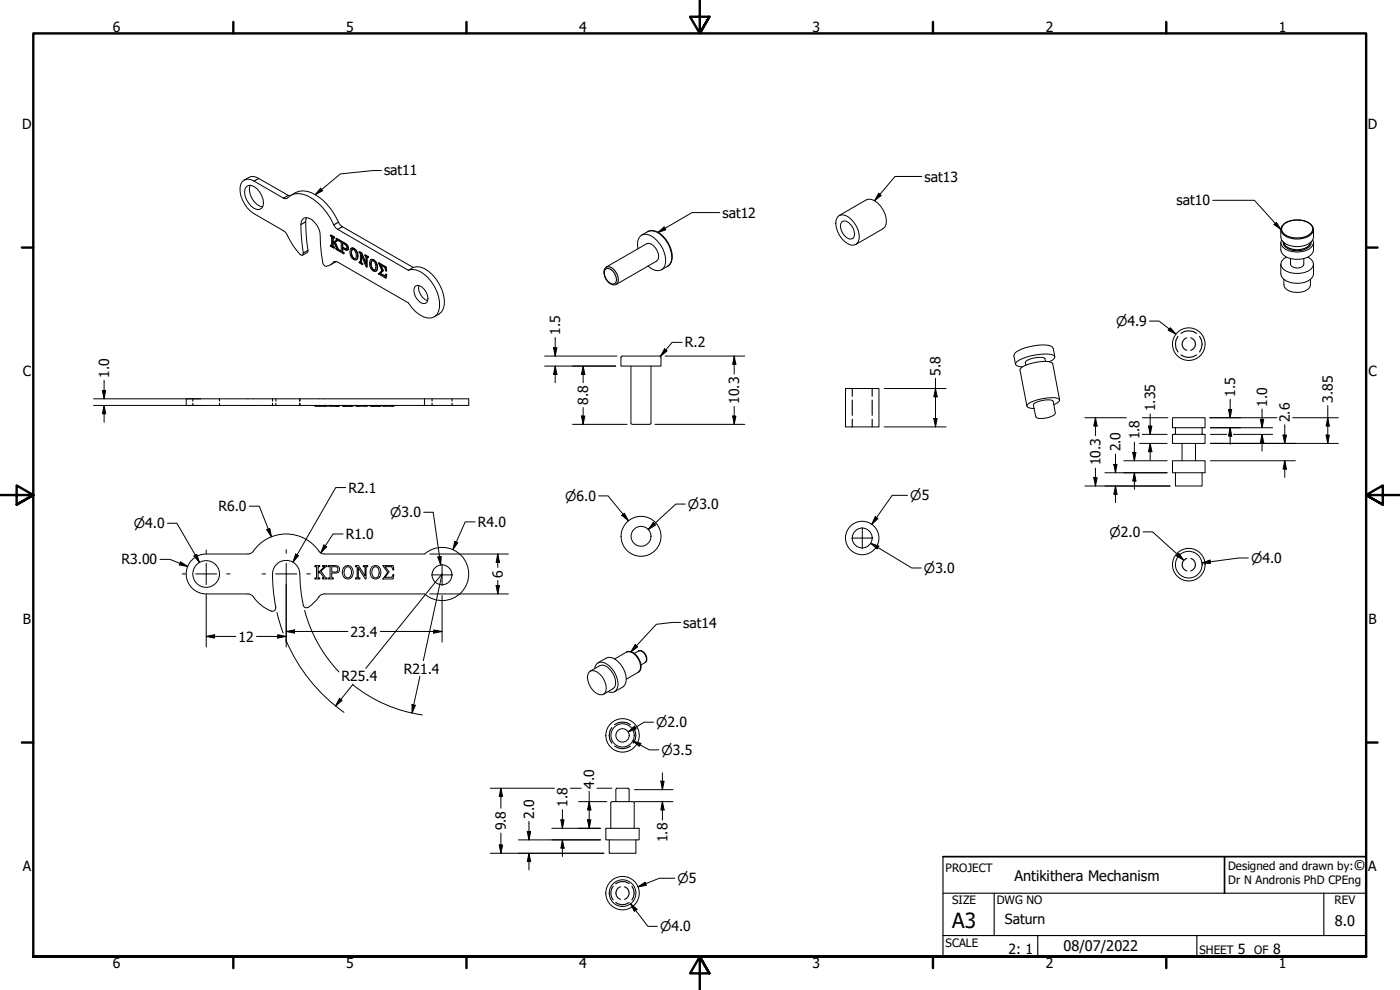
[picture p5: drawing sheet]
<svg xmlns="http://www.w3.org/2000/svg" width="420mm" height="297mm" viewBox="0 0 420 297" stroke-linecap="round" stroke-linejoin="round" font-family="sans-serif">
<defs><g id="words">
<text font-size="6.3" x="285.8" y="278.5">A3</text>
<g font-size="4.4">
<text x="406.2" y="260.9">©</text>
<text x="304.5" y="264.3">Antikithera Mechanism</text>
<text x="400.6" y="277.8">8.0</text>
<text x="319.2" y="285.4">08/07/2022</text>
</g>
<g font-size="4.2">
<text x="33.9" y="9.6">6</text>
<text x="103.8" y="9.6">5</text>
<text x="173.9" y="9.6">4</text>
<text x="243.8" y="9.6">3</text>
<text x="313.9" y="9.6">2</text>
<text x="383.8" y="9.6">1</text>
<text x="6.6" y="38.7">D</text>
<text x="410.5" y="38.7">D</text>
<text x="115.3" y="52.6">sat11</text>
<text x="277.5" y="54.5">sat13</text>
<text x="216.8" y="65.3">sat12</text>
<text x="353.1" y="61.6">sat10</text>
<text x="168.1" y="100.4" transform="rotate(-90 168.1 100.4)">1.5</text>
<text x="205.5" y="104.3">R.2</text>
<text x="6.8" y="112.9">C</text>
<text x="32.8" y="113.3" transform="rotate(-90 32.8 113.3)">1.0</text>
<text x="282.3" y="112.7" transform="rotate(-90 282.3 112.7)">5.8</text>
<text x="410.7" y="112.9">C</text>
<text x="370.7" y="119" transform="rotate(-90 370.7 119)">1.5</text>
<text x="176.5" y="121.5" transform="rotate(-90 176.5 121.5)">8.8</text>
<text x="221.9" y="121.1" transform="rotate(-90 221.9 121.1)">10.3</text>
<text x="346.7" y="123.4" transform="rotate(-90 346.7 123.4)">1.35</text>
<text x="380.3" y="122" transform="rotate(-90 380.3 122)">1.0</text>
<text x="400" y="120.9" transform="rotate(-90 400 120.9)">3.85</text>
<text x="342" y="131.9" transform="rotate(-90 342 131.9)">1.8</text>
<text x="387.1" y="126.7" transform="rotate(-90 387.1 126.7)">2.6</text>
<text x="336.3" y="135.5" transform="rotate(-90 336.3 135.5)">2.0</text>
<text x="330.3" y="139.6" transform="rotate(-90 330.3 139.6)">10.3</text>
<text x="104.6" y="147.9">R2.1</text>
<text x="65.6" y="153.4">R6.0</text>
<text x="103.8" y="161.7">R1.0</text>
<text x="143.4" y="158.1">R4.0</text>
<text x="36.5" y="169.4">R3.00</text>
<text x="150.9" y="173.3" transform="rotate(-90 150.9 173.3)">6</text>
<text x="6.9" y="187.2">B</text>
<text x="105.2" y="191">23.4</text>
<text x="205.1" y="188.3">sat14</text>
<text x="410.7" y="187.2">B</text>
<text x="71.6" y="192.5">12</text>
<text x="121.2" y="202.1">R21.4</text>
<text x="102.5" y="204.5">R25.4</text>
<text x="178.4" y="236.6" transform="rotate(-90 178.4 236.6)">4.0</text>
<text x="160.3" y="245.6" transform="rotate(-90 160.3 245.6)">2.0</text>
<text x="170.3" y="242.1" transform="rotate(-90 170.3 242.1)">1.8</text>
<text x="151.8" y="249.2" transform="rotate(-90 151.8 249.2)">9.8</text>
<text x="200.3" y="252.7" transform="rotate(-90 200.3 252.7)">1.8</text>
<text x="6.8" y="261.4">A</text>
<text x="410.6" y="261.4">A</text>
<text x="301.6" y="277.4">Saturn</text>
<text x="302.7" y="286.3">2: 1</text>
<text x="371.5" y="286.2">5</text>
<text x="382.1" y="286.2">8</text>
<text x="33.9" y="290.5">6</text>
<text x="103.8" y="290.5">5</text>
<text x="173.9" y="290.5">4</text>
<text x="243.8" y="290.5">3</text>
<text x="313.9" y="290.5">2</text>
<text x="383.8" y="290.5">1</text>
</g>
<g font-size="4">
<text x="334.9" y="97.8">⌀4.9</text>
<text x="117.1" y="155.1">⌀3.0</text>
<text x="169.6" y="150.3">⌀6.0</text>
<text x="206.5" y="152.7">⌀3.0</text>
<text x="273.2" y="150.1">⌀5</text>
<text x="40.2" y="158.5">⌀4.0</text>
<text x="333" y="161.1">⌀2.0</text>
<text x="277.3" y="171.9">⌀3.0</text>
<text x="375.5" y="168.9">⌀4.0</text>
<text x="196.9" y="218.2">⌀2.0</text>
<text x="198.5" y="226.5">⌀3.5</text>
<text x="203.3" y="265">⌀5</text>
<text x="198.1" y="279.4">⌀4.0</text>
</g>
<g font-size="3.5">
<text x="283.8" y="261.7">PROJECT</text>
<text x="368.6" y="260.9">Designed and drawn by:</text>
<text x="368.6" y="265.3">Dr N Andronis PhD CPEng</text>
<text x="285.8" y="271.3">SIZE</text>
<text x="299.1" y="271.3">DWG NO</text>
<text x="400.5" y="271.3">REV</text>
<text x="283.8" y="284">SCALE</text>
<text x="360" y="286.2">SHEET</text>
<text x="376.4" y="286.2">OF</text>
</g>
</g></defs>
<!-- layer: Visible (ANSI) -->
<g fill="none" stroke="#000" stroke-width=".3">
<path d="M72.8 54.4a2.64 2.64 0 0 1 3.4-.1l8.9 5.2 .8 .1a5.2 5.2 0 0 1 6.6-.8 18.6 18.6 0 0 1 8 9.2l.8 .8 21.3 12.3a4.8 4.8 0 0 1 4.6 1.1 11.4 11.4 0 0 1 4.5 11.1 3.1 3.1 0 0 1-4.5 1.8 10.5 10.5 0 0 1-4.6-4.2l-21.3-12.3-.4-.1-.7 .1a3.3 3.3 0 0 1-2.6 1.3l-.6-.7a46.8 46.8 0 0 1-1-9.5 5.7 5.7 0 0 0-4-4.4 1.72 1.72 0 0 0-1.7 2.1l.7 8.5-.2 .7h-.4a19.7 19.7 0 0 1-4.5-6.6l-.8-.8-8.9-5.1a8.7 8.7 0 0 1-3.9-8.9zM73.2 54a3.4 3.4 0 0 1 4.4-.5l9.4 5.3M74 56a2.29 2.29 0 0 1 3.1 .6 6.1 6.1 0 0 1 1.9 5.2 1.68 1.68 0 0 1-2.8 .7 5.9 5.9 0 0 1-2.7-5.8zM75.1 55.6a5.4 5.4 0 0 0 3.7 6.5M87.2 58.7a6.2 6.2 0 0 1 8.2 .2 19.4 19.4 0 0 1 6.5 8.3l.8 .8 21.3 12.2M92 65.3l-.3 1.2 .1 2.8 .6 6.2-1.6 1.1M99.1 70.6l1.1 .6v.2l-.3-.2v1.6l1.3-.8-.4-.4 1 .5v.2l-.3-.1-1 .5 1.3 2.6-1-.5v-.2l.3 .1-.9-1.9-.3 .3v.9l.3 .2v.3l-1.1-.6v-.3l.4 .2v-2.7l-.4-.2zM99.1 73.6h.4M99.1 70.6l1.3 .5-.2 .1M100 71.3l-.1 1.5M100 73l-.1 1M100 73.9l.4 .3h-.2"/>
<path d="M100.2 72.8l-.3 .3M100.4 74.2l-.2 .3M100.4 71.1l-.2 .3M100.6 72.6l.9 2.4M100.8 71.6l1.1 .4-.1 .1M100.9 78.4l-1.7 1M101 74.5l-.2 .1M101.2 72l-1.2 .7M101.6 74.9l.2 .2M101.9 72l-.1 .3M101.9 75l-.1 .3M102 72.2l1.8 .9 .4 .4"/>
<path d="M102.4 75.3h-.4v.2l1.3 .6v-.3l-.6-.1M102.7 74.2l.9 .5h.4M102.9 73v1.2M102.9 74.6v1M103.1 75.9v.2M103.6 74.7h.2M103.7 73.2l.7 .6M103.8 74.7l-1.1-.5v-1.3a1.75 1.75 0 0 1 1.4 1.3l-.1 .5M103.8 73.1l-1.8-.9v.3l.4 .2v2.8l-.4-.2M104.1 73.6l.5 .6M104.3 73.9l.1 .4 .2-.1v.5M104.4 74.3v.5l.2-.1-.5 .4-1.4-.6v1.2l.6 .1"/>
<path d="M104.4 74.8l-.1 .2M105.4 76l.3 .9M105.4 75.6l.2 .9M105.5 76.6l.5 .6M105.5 75.5v.4M105.6 74.5l.8 .1M105.6 75l-.2 .6 .1-.5M105.6 76.9l.6 .6M105.7 74.4a2.08 2.08 0 0 0 .3 3.4 .79 .79 0 0 0 1.3-.2l-.2 .1 .2-.5M105.7 74.9l-.2 .2 .1-.1a.53 .53 0 0 1 .9 .2l.4 1.3-.1 .9-.3 .3M105.8 77.3l.6 .3M106 74.5l.8 .5"/>
<path d="M106 77.6h.6M106.1 74.5l-.4-.1-.4 .2M106.3 74.7l.8 .8M106.7 75.1l.6 .8M106.7 77.6l-.4 .1M107 75.6l.4 1M107.1 76l.3 1.1M107.1 77.7l-.1 .2M107.3 76.7v.5l.1-.1-.1 .5M107.8 75.6l.8 .3 1.2 3M108.2 78.6h-.4v.3l1.1 .4v-.2l-.5-.2M108.5 76l1.3 3.3v-2.3l-.3-.5 1 .5"/>
<path d="M108.5 76.7v2.2M108.6 75.9l-.8-.3v.2l.4 .2v2.8l-.4-.2M108.8 79.1v.3M109.5 76.5l1 .5-.1 .3-.4-.2v3M110.2 77.2v2.9h-.2l-1.6-3.7v2.5l.5 .2M110.4 77.1v.2M111.2 78a2 2 0 0 1 2 2.5l-.3 .8a1.47 1.47 0 0 1-1.9-1.4l-.1-1.1zM111.3 79l.1-.1-.1 .5M111.4 79.3v.7M111.4 78.6l.1-.1-.1 .4M111.5 77.9l.1-.1-.4 .2M111.5 78.3l.2-.1a1.86 1.86 0 0 1 .7 2.9 1.94 1.94 0 0 1-.9-2.8z"/>
<path d="M111.5 80v.3M111.6 77.8l.5 .1-.2 .1M111.6 78.3l-.1 .2M112.1 77.9l.2 .1-.1 .1M112.3 78l.5 .4-.2 .1M112.8 78.4l.1 .6M113 78.9l.2 .4-.2 .1M113.2 79.3v.8M113.3 80l-.1 .5M113.6 78.9l2.2 1.3 .2 1.2-.3-.1-.2-1.1-1.4-.8 .8 1.9-.9 .8 1.5 .8 .2-.6 .3 .2-.2 1-2.2-1.3 1-1zM113.6 78.9h.1l2.2 1.2-.1 .1M114.3 79.6l.6 1.7"/>
<path d="M191.5 74.7a3.4 3.4 0 0 1 1.7-4.4 6.6 6.6 0 0 1 5.7 4.4 6.2 6.2 0 0 1 .2 5.8 2.69 2.69 0 0 1-3.6 .1l-1.1-.8M192.6 70.6a4.2 4.2 0 0 1 6.6 .5 7.9 7.9 0 0 1 2.2 7.6l-1 1.2-1.9 1M251.3 65.1a2.32 2.32 0 0 1 3.3 0 7.1 7.1 0 0 1 3 7.4 2.05 2.05 0 0 1-3 .7 7.3 7.3 0 0 1-3.6-7.3zM251.8 64.7l8.2-4.7a4.4 4.4 0 0 1 5 2.9 5.6 5.6 0 0 1 .6 5.2l-8.8 5.2M252.7 66.5a2.04 2.04 0 0 1 2.7 1 3.5 3.5 0 0 1 .6 4 2.08 2.08 0 0 1-2.7-1 3.4 3.4 0 0 1-.6-4zM384.4 72.8v2.2a3.4 3.4 0 0 0 2.9 2.6 6.3 6.3 0 0 0 6.7-1.8l.2-.8v-2.2M384.4 79.2v3a3.4 3.4 0 0 0 2.9 2.6 6.3 6.3 0 0 0 6.7-1.8l.2-.8v-3M384.6 72a2.16 2.16 0 0 0 1.2 2.8 7.2 7.2 0 0 0 7.8-.6l.4-.7 .2-.8-.2-.7M385.3 67.2a6.9 6.9 0 0 1 8.5 .5 4 4 0 0 1-2.5 6 6.3 6.3 0 0 1-6.7-1.7 4.5 4.5 0 0 1 .7-4.8zM386 77.1a2.2 2.2 0 0 0-1.6 2.2 2.2 2.2 0 0 0 1.7 2.1 7.6 7.6 0 0 0 7.3-.6 1.87 1.87 0 0 0 0-3l-.8-.7M387.3 77.6v1.6a2.35 2.35 0 0 0 3.9 .5l.1-2.1M111.6 80.2l.3 .5-.2 .1"/>
<path d="M111.9 80.7l.2 .2-.2 .1M112.1 80.9v.2M112.3 81h.2l-.1 .1M112.6 81h-.1M113.2 81l-.3 .3M113.3 80.5l-.3 .6M114.2 82l1.4 .8M115.1 81.2l-1.1 .9M115.7 82.3l.4 .1-.1 .1M115.9 80.1l.1 1.3M116.1 82.4l-.3 1.1M124 80.2a4.7 4.7 0 0 1 4.6 1.2 11.5 11.5 0 0 1 4.5 11.2l-.6 1-2.2 1.5"/>
<path d="M124 80.2l-1.4 .9M124.7 85.8a2.2 2.2 0 0 1 2.7 1.1 3.4 3.4 0 0 1 .5 4 2.02 2.02 0 0 1-2.6-1 3.5 3.5 0 0 1-.6-4.1zM125.7 85.7a4.3 4.3 0 0 0 2.7 4.5M181.7 80.4l12.4-7.3a3.4 3.4 0 0 1 3.5 3.2l-.1 1.6-.4 .4-12.1 7a3.1 3.1 0 0 1-3.6-2.6l-.1-1.5zM385.3 83.8v1.7a2.89 2.89 0 0 0 2.8 2.2 5.3 5.3 0 0 0 5-1.5l.2-2.4M55.9 119.7h84.8v2h-84.8zM127.4 119.7v2M189.4 109.8v17.1M195.4 109.8v17.1M198 106.8h-11.2l-.4 .4v2.6h12v-2.6l-.4-.4M253.7 116.6h10.1v11.5h-10.1zM313.8 108.4l-.2-.8a5.9 5.9 0 0 0-5.3 .5l-.6 .6 .2 .8"/>
<path d="M315 108.5l1.4-.9 .2-.5-.2-.3a10.4 10.4 0 0 0-6.8-.1l-1.4 .4a6.7 6.7 0 0 0-3.4 1.9v.4l.3 .3 1.7 .4M316.6 107l-.5-2.4a2.15 2.15 0 0 0-2.2-1.1 16 16 0 0 0-9.2 2.3l-.4 1 .5 2.5M94.5 121.7v.2h3.7v-.2M96 121.7v.2M96.8 121.7v.2M98.6 121.7v.2h2.3M100.9 121.7v.2h.6M101.5 121.7l.2 .2M101.7 121.7v.2l.2-.2M102.7 121.7l.3 .2M103 121.7v.2l.2-.2M103.2 121.9h.3"/>
<path d="M103.5 121.7v.2h.7M104.2 121.7v.2h.4M104.6 121.7v.2h.6M105.2 121.7v.2h.4M105.6 121.7l.2 .2M105.8 121.7v.2l.2-.2M106.7 121.7v.2h.9M107.6 121.7v.2h1.5M109.1 121.7v.2h1.3v-.2M111.1 121.7v.2h3.2v-.2M111.3 121.7v.2M111.5 121.7v.2"/>
<path d="M111.9 121.7v.2M112.5 121.7v.2M112.9 121.7v.2M113.5 121.7v.2M113.9 121.7v.2M114.1 121.7v.2M118 121.7v.2M118.2 121.7v.2h-3.3v-.2v.2M189.4 126.9l.4 .4h5.1M195.4 126.9l-.4 .4M310.3 121.2a7.8 7.8 0 0 1 5.5-1.1l.3 .3 .6 3.7a6 6 0 0 1-5.7 1.2l-.9-3.8zM316.2 121.4l1.6-.8 .2-.5a2.08 2.08 0 0 0-2.5-.8l-2.7 .3a8.4 8.4 0 0 0-4.6 2v.4l.4 .3 1.7 .3"/>
<path d="M318 120l-2.1-10.9a2.71 2.71 0 0 0-2.6-.7l-3.8 .6a5 5 0 0 0-3.4 2l2.1 10.9M351.9 130.3h9.8v2.7h-9.8zM351.9 138.2h9.8v3.6h-9.8zM352.8 128.3v1.8M352.8 130.1l-.2 .2M354.8 133v5.2M358.8 133v5.2M360.8 130.1l.2 .2M360.8 128.3v1.8M361.4 125.3h-9.3l-.2 .2v2.8h9.8v-2.8l-.2-.2M352.8 141.8v4h8v-4M74.4 166.2h-12.5a6 6 0 0 0-6 6 6 6 0 0 0 6 6h12.5"/>
<path d="M74.4 178.2l.8 .2 .9 .7M76 165.4a12 12 0 0 1 19.7 0M76.1 165.4l-.9 .7-.8 .1M90 172.2a4.1 4.1 0 0 0-4.7-4 4.1 4.1 0 0 0-3.5 5l.2 4 .7 5a1 1 0 0 1-1.3 1.2 12 12 0 0 1-5.4-4.3M90 172.2l.3 4.7a14.1 14.1 0 0 0 1.1 5.3l.4 .1a7.6 7.6 0 0 0 3.9-3.2M94.5 169.7h1.5v.3h-.5v1.9l1.9-1.9h-.6v-.3h1.4v.3h-.5l-1.3 1.4 1.3 2h.5v.3h-1.4v-.3h.4l-1.2-1.8-.5 .6v1.2h.5v.3h-1.5v-.3h.5v-3.4h-.5zM95.7 165.4l.5 .5 1.1 .3M97.3 178.2l-1.1 .3-.5 .6M97.4 166.2h30a8 8 0 0 1 11.1 .5 8 8 0 0 1 0 11 8 8 0 0 1-11.1 .5h-30M98.6 169.7h2.3a1.12 1.12 0 0 1 1 1.1 1.12 1.12 0 0 1-1 1.1h-1.3v1.5h.4v.3h-1.4v-.3h.5v-3.4h-.5zM99.6 170l1.5 .2a.84 .84 0 0 1 .3 .8 .84 .84 0 0 1-.6 .6h-1.2zM103.5 169.9a1.88 1.88 0 0 1 2.2 .6 1.88 1.88 0 0 1 .1 2.2 1.59 1.59 0 0 1-1.9 1 1.59 1.59 0 0 1-1.2-1.7 2.32 2.32 0 0 1 .8-2.1z"/>
<path d="M103.9 170.2a.93 .93 0 0 1 1.4 .6 1.71 1.71 0 0 1-1.1 2.6 1.97 1.97 0 0 1-.3-3.2zM106.7 169.7h.9l2 3.1v-2.8h-.5v-.3h1.3v.3h-.5v3.7h-.3l-2.1-3.4v3.1h.5v.3h-1.3v-.3h.5v-3.4h-.5zM111.5 170.3a1.68 1.68 0 0 1 2.1-.3 1.68 1.68 0 0 1 .7 2 1.61 1.61 0 0 1-1.6 1.7 1.61 1.61 0 0 1-1.6-1.7zM112.3 170.2a.89 .89 0 0 1 1.3 .6 1.72 1.72 0 0 1-1 2.6 1.97 1.97 0 0 1-.3-3.2zM114.9 169.7h3.1l.2 1.3-.3 .1-.3-1.1h-2l1.2 1.6-1.3 1.6h2.1l.3-.8h.3l-.2 1.3h-3.1l1.4-2zM179.5 198.9l2.4-1.4a3 3 0 0 1 3.4 .9 6.7 6.7 0 0 1 2.2 7.2l-3.1 1.9M184.4 197.7l3.6-2a3.3 3.3 0 0 1 4 2.4l.4 1.8a1.96 1.96 0 0 1-.8 1.8l-3.6 2.1M190.4 196l1.2-.7a2.18 2.18 0 0 1 2.2 1.1 2.18 2.18 0 0 1-.2 2.4l-1.2 .7M176.8 201.6a2.28 2.28 0 0 1 3.2 .7 5.9 5.9 0 0 1 1.8 5.1 1.68 1.68 0 0 1-2.7 .7 5.8 5.8 0 0 1-2.7-5.8zM177.1 201.4l2.9-1.6a2.76 2.76 0 0 1 3.2 1.2 5.2 5.2 0 0 1 1.3 5.1l-3.4 2.2M178.4 200.6a2.08 2.08 0 0 1 3.4-1.6 7.3 7.3 0 0 1 3.5 7.4 1.9 1.9 0 0 1-2.8 1.1M181.8 248.5h10v3.5h-10z"/>
<path d="M182.8 252v4h8v-4M183.7 240.5l-.4 .4v7.6M183.7 240.5h6.2l.4 .2v7.8M184.8 240.5l.1-3.8 .3-.2h3.2l.4 .4v3.6"/>
<circle cx="356.8" cy="103.3" r="4.9"/>
<circle cx="61.9" cy="172.2" r="4"/>
<circle cx="132.7" cy="172.5" r="2.98"/>
<circle cx="192.4" cy="160.9" r="2.98"/>
<circle cx="192.4" cy="160.9" r="6"/>
<circle cx="258.8" cy="161.4" r="2.98"/>
<circle cx="258.8" cy="161.4" r="5"/>
<circle cx="356.8" cy="169.4" r="4.9"/>
<circle cx="356.8" cy="169.4" r="4"/>
<circle cx="186.8" cy="220.6" r="3.5"/>
<circle cx="186.8" cy="220.6" r="2.01"/>
<circle cx="186.8" cy="220.6" r="5"/>
<circle cx="186.8" cy="268" r="4"/>
<circle cx="186.8" cy="268" r="5"/>
</g>
<!-- layer: Hidden (ANSI) -->
<g fill="none" stroke="#000" stroke-width=".34">
<path d="M57.9 119.7v.6M65.9 119.7v.6M81.8 119.7v.6M82.8 119.7v.6M90 119.7v.6M129.7 119.7v.6M135.7 119.7v.6M255.8 116.6v2.3M261.7 116.6v2.3M353.5 100.9a4 4 0 0 0 0 4.7M354.4 100a4 4 0 0 1 4.7 0M354.4 106.5a4 4 0 0 0 4.7 0"/>
<path d="M356.2 101.4a1.94 1.94 0 0 0-1.4 1.8 1.94 1.94 0 0 0 1.4 1.9M357.4 101.3a2 2 0 0 1 1.4 1.9 2 2 0 0 1-1.4 1.9M360 100.9a4 4 0 0 1 0 4.7M57.9 121v.7M65.9 121v.7M81.8 121v.7M82.8 121v.7M90 121v.7M95 121.7h.1M95 121.8v.1M95.5 121.7h.1M95.5 121.8v.1"/>
<path d="M96 121.7h.1M96 121.8v.1M96.4 121.7h.1M96.4 121.8v.1M97.2 121.7h.1M97.2 121.8v.1M97.4 121.7h.1M97.4 121.8v.1M97.7 121.7h.1M97.7 121.8v.1M99.1 121.7h.1M99.1 121.8v.1"/>
<path d="M99.6 121.7h.1M99.6 121.8v.1M100 121.7h.1M100 121.8v.1M100.8 121.7h.1M100.8 121.8v.1M100.9 121.7h.1M100.9 121.8v.1M101.1 121.7h.1M101.1 121.8v.1M101.3 121.7h.1M101.3 121.8v.1"/>
<path d="M101.4 121.7h.1M101.4 121.8v.1M101.7 121.7h.1M101.7 121.8v.1M103.3 121.7h.1M103.3 121.8v.1M103.4 121.7h.1M103.4 121.8v.1M103.6 121.7h.1M103.6 121.8v.1M103.9 121.7h.1M103.9 121.8v.1"/>
<path d="M104.2 121.7h.1M104.2 121.8v.1M104.5 121.7h.1M104.5 121.8v.1M104.6 121.7h.1M104.6 121.8v.1M104.8 121.7h.1M104.8 121.8v.1M105.2 121.7h.1M105.2 121.8v.1M105.3 121.7h.1M105.3 121.8v.1"/>
<path d="M105.5 121.7h.1M105.5 121.8v.1M105.6 121.7h.1M105.6 121.8v.1M107.2 121.7h.1M107.2 121.8v.1M107.5 121.7h.1M107.5 121.8v.1M108 121.7h.1M108 121.8v.1M109.6 121.7h.1M109.6 121.8v.1"/>
<path d="M109.9 121.7h.1M109.9 121.8v.1M111.6 121.7h.1M111.6 121.8v.1M111.8 121.7h.1M111.8 121.8v.1M111.9 121.7h.1M111.9 121.8v.1M112.3 121.7h.1M112.3 121.8v.1M112.6 121.7h.1M112.6 121.8v.1"/>
<path d="M112.9 121.7h.1M112.9 121.8v.1M113.2 121.7h.1M113.2 121.8v.1M113.5 121.7h.1M113.5 121.8v.1M113.6 121.7h.1M113.6 121.8v.1M113.8 121.7h.1M113.8 121.8v.1M113.9 121.7h.1M113.9 121.8v.1"/>
<path d="M115.5 121.7h.1M115.5 121.8v.1M116.3 121.7h.1M116.3 121.8v.1M116.8 121.7h.1M116.8 121.8v.1M117.6 121.7h.1M117.6 121.8v.1M117.9 121.7h.1M117.9 121.8v.1M129.7 121v.7M135.7 121v.7"/>
<path d="M255.8 120v4.6M255.8 125.8v2.3M261.7 120v4.6M261.7 125.8v2.3M356.2 167.6a1.94 1.94 0 0 0-1.5 1.8 1.94 1.94 0 0 0 1.5 1.9M357.4 167.5a1.97 1.97 0 0 1 1.4 1.9 1.97 1.97 0 0 1-1.4 1.9M183.6 218.3a4 4 0 0 0 0 4.7M184.4 217.4a4.1 4.1 0 0 1 4.8 0M190 218.3a3.8 3.8 0 0 1 0 4.7M184.4 223.9a4.1 4.1 0 0 0 4.8 0M184 265.9a3.2 3.2 0 0 0 0 4.1M184.8 270.7a3.2 3.2 0 0 0 4 .1"/>
<path d="M184.8 265.2a3.3 3.3 0 0 1 4 0M186.2 266.1a2.02 2.02 0 0 0-1.4 1.9 2.02 2.02 0 0 0 1.4 1.9M187.4 266.1a1.94 1.94 0 0 1 1.4 1.9 1.94 1.94 0 0 1-1.4 1.8M189.7 265.9a3.5 3.5 0 0 1 0 4.1"/>
</g>
<!-- layer: Visible Narrow (ANSI) -->
<g fill="none" stroke="#000" stroke-width=".34">
<path d="M77.6 53.5l-1.4 .8M86.5 58.6l-1.4 .9M91.7 66.5l-1.4 .9M92.4 75.1l-1.4 .8M100.5 78.5l-.3 .1M101.6 66.7l-1.4 .8M102.7 68l-1.4 .8M194.4 69.5a3.9 3.9 0 0 1 4.7 1.7 8.5 8.5 0 0 1 2.4 7.3l-.5 .8-.6 .6M384.4 68.9a3.4 3.4 0 0 0 2.9 2.5 6.3 6.3 0 0 0 6.7-1.7l.2-.8M385.1 72.6a2.59 2.59 0 0 0 2.4 2.4 5.3 5.3 0 0 0 5.9-1.7l.1-.7M385.2 67.4a6.5 6.5 0 0 1 8.5 .4 2.03 2.03 0 0 1-1.1 2.8 6.8 6.8 0 0 1-7.7-.9l-.3-.8 .1-.8zM385.3 72.8a3 3 0 0 0 2.8 2 5.4 5.4 0 0 0 4.9-1.3l.3-.7"/>
<path d="M181.9 80.6a2.6 2.6 0 0 1 3 2.4l.1 .9-.1 .8-.4 .4a2.6 2.6 0 0 1-3-2.4v-1.6zM181.9 80.1a3.3 3.3 0 0 1 3.6 3.2l.1 .8-.2 .8-.4 .4M188 195.7a2.58 2.58 0 0 1 2.9 1.1 4.5 4.5 0 0 1 1.1 4.4l-.4 .5M191.6 195.3a2.31 2.31 0 0 1 2 3.5"/>
</g>
<!-- layer: Border (ANSI) -->
<g fill="none" stroke="#000" stroke-width=".72">
<path d="M70 6.6v3.4M140 6.6v3.4M210 0v10l-2.9-5h5.8l-2.9 5 2.9-5M280 6.6v3.4M350 6.6v3.4M6.6 74.3h3.4M410 74.3h3.4M0 148.5h10l-5-2.8v5.7l5-2.9-5 2.9M420 148.5h-10l5-2.8v5.7l-5-2.9 5 2.9M6.6 222.8h3.4M410 222.8h3.4M10 287v-277h400v277h-400h400"/>
<path d="M70 287v3.5M140 287v3.5M212.9 292l-2.9-5 2.9 5h-5.8l2.9-5v10M280 287v3.5M350 287v3.5"/>
</g>
<!-- layer: Title (ANSI) -->
<path d="M283 257h127v30h-127M367.5 257v11" fill="none" stroke="#000" stroke-width=".51"/>
<path d="M283 257v30M283 268h127M298.4 268v12.7M397.3 268v12.7M283 280.7h127M311.4 280.7v6.3M359.2 280.7v6.3" fill="none" stroke="#000" stroke-width=".34"/>
<!-- layer: Center Mark (ANSI) -->
<g fill="none" stroke="#000" stroke-width=".3">
<path d="M258.8 158.3v6.3M54.7 172.2h1M58.7 172.2h6.4M61.9 165v1.1M61.9 169v6.4M61.9 178.4v1M68 172.2h1M78.6 172.2h1.1M82.7 172.2h6.4M85.9 164.9v1.2M85.9 169v6.4M92 172.2h1.1"/>
<path d="M129.5 172.5h6.3M132.7 169.3v6.4M255.6 161.4h6.4"/>
</g>
<!-- layer: Dimension (ANSI) -->
<g fill="none" stroke="#000" stroke-width=".3">
<path d="M345 96.3h2.9l5 3.9M351.2 98.3l1.7 1.9-2.3-1.1zM28.1 119.7h32.2M30.7 117.2h1l-.5 2.5zM31.2 114.1v5.6M163.4 109.8h21.4M163.4 106.8h21.8M166.1 104.3h1l-.5 2.5zM166.6 109.8l.5 2.5h-1zM166.6 101.2v5.6M166.6 109.8v5M175 109.8l.5 2.5h-1z"/>
<path d="M175 109.8v5M199.4 104.7l.8 .6-2 1.6zM199.6 106.8h23.9M204.7 102.7h-3l-3.5 4.2M220.3 106.8l.6 2.5h-1zM220.3 106.8v5.4M265.3 116.6h18.6M280.8 116.6l.5 2.5h-1.1zM280.8 113.5v14.6M369.2 119.8v5.5M28.1 121.7h32.2M31.2 121.7l.5 2.4h-1z"/>
<path d="M31.2 121.7v5M171.8 127.3h16.4M174.5 124.8h1l-.5 2.5zM175 122.3v5M196.6 127.3h26.9M219.9 124.8h1l-.6 2.5zM220.3 121.9v5.4M265.3 128.1h18.6M280.2 125.6h1.1l-.5 2.5zM325.6 125.3h12.4M328.8 125.3l.5 2.5h-1zM328.8 125.3v5.4"/>
<path d="M334.3 139.3h.9l-.4 2.5zM334.8 136.3v5.5M337.3 138.2h13M339.9 135.7h1l-.5 2.5zM340.4 132.7v5.5M342 133h8.3M342.8 125.3h7.7M342.8 130.3h7.5M344.7 127.8h1l-.5 2.5zM345.2 133l.5 2.5h-1zM345.2 124.2v6.1M345.2 133v5"/>
<path d="M363.1 125.3h20.1M363.3 138.2h25.4M363.3 133h38.4M363.3 130.3h4.9M363.3 128.3h18.6M368.7 122.8h1l-.5 2.5zM369.2 128.3l.5 2.5h-1zM369.2 128.3v5M370.2 130.3h11.7M378.2 125.8h1.1l-.5 2.5zM378.8 130.3l.5 2.5h-1.1zM378.8 122.8v5.5"/>
<path d="M378.8 130.3v5M385.1 130.5h1l-.5 2.5zM385.6 138.2l.5 2.5h-1zM385.6 127.5v5.5M385.6 138.2v5M387.9 125.3h13.8M398 130.5h.9l-.4 2.5zM398.5 125.3l.4 2.5h-.9zM398.5 121.7v11.3M50.2 157h2.9l6.8 11.8M74.8 151.9h3l3.6 9.2M80.1 158.9l.9-.3 .4 2.5z"/>
<path d="M103.8 146.3h-3l-12.9 22.3M127.2 153.7h2.8l2.2 15.8M142.6 156.6h-3l-3.7 8.3M179.7 148.8h2.8l6.1 7.4M186.6 154.6l.8-.6 1.2 2.2zM196 156.8l.7 .8-2.1 1.3zM205.7 151.2h-2.9l-8.2 7.7M262.7 155l.8 .6-1.9 1.7zM272.4 148.6h-4.6l-6.2 8.7M325.6 145.8h25.6M328.3 143.3h1l-.5 2.5zM328.8 140.4v5.4"/>
<path d="M331.6 141.8h18.7M334.8 145.8l.4 2.5h-.9zM334.8 145.8v5M340.4 141.8l.5 2.5h-1zM340.4 141.8v5M343 159.6h2.9l9.4 8.5M48 167.8h3l5.3 2.2M54.2 168.6l2.1 1.4-2.5-.5zM58.2 166.8l.9-.5 .8 2.5zM61.9 179.4v14.7M85.9 175.4v18.7M88.7 166.2l.9 .5-1.7 1.9z"/>
<path d="M97.2 163.5l.8 .6-1.7 1.8zM103 160.2h-3.1l-3.6 5.7M129 166.2h23.6M129 178.2h3.6M131.4 167.1l1-.2-.2 2.6zM132.7 178.7v13.9M132.8 178.2h19.8M136.5 162.4l.9 .4-1.5 2.1zM148.9 175.7h1l-.5 2.5zM149.4 166.2l.5 2.5h-1zM149.4 166.2v4.1M149.4 174.1v4.1"/>
<path d="M261.3 163l2.4 .9-.5 .8zM261.3 163l12.3 7.4h2.9M353.8 166l1.5 2.1-2.2-1.3zM360.7 168.9l2.4-.9 .2 1.1zM374.6 167.4h-2.8l-11.1 1.5M61.9 191l2.5-.6v1.1zM61.9 191h8.9M77 191h8.9M83.1 183.8l1.9 6.2M83.4 190.4l2.5 .6-2.5 .5zM85.8 192a50.9 50.9 0 0 0 17.4 21.7M85.9 189.5l2.5-.5v1z"/>
<path d="M85.9 189.5h18.5M91.4 183.1a42.7 42.7 0 0 0 10.3 18.5M114.1 189.5h18.6M127 198.2l5.7-26-22.9 28.4M130.2 189l2.5 .5-2.5 .5zM101.9 209.5l.8 .7-2 1.6zM105.7 205.3a42.7 42.7 0 0 0 21.1 9.2M105.9 205.3l-5.2 6.5M123.7 211.4l1 .2-1 2.3zM126 202.9l-2.3 11M188.5 219.6l1.9-1.7 .5 .8zM196.1 216.7h-2.8l-4.8 2.9"/>
<path d="M147.2 236.5h19.2M150.3 236.5l.5 2.5h-1zM150.3 236.5v6M171.2 236.5h3.2M176.8 237.4v11.1M179.2 236.5h4.4M189.9 222.3l2.4 .7-.4 .9zM189.9 222.3l5 2.7h2.8M190.4 236.9h11.6M198.3 234.4h1l-.5 2.5zM198.8 231.9v5M147.2 256h34"/>
<path d="M149.8 253.5h1l-.5 2.5zM150.3 250v6M155.6 252h24.6M158.2 249.5h1.1l-.6 2.5zM158.7 256l.6 2.5h-1.1zM158.7 246.5v5.5M158.7 256v5M165.6 248.5h14.6M168.3 246h1l-.5 2.5zM168.8 252l.5 2.5h-1zM168.8 242.9v5.6M168.8 252v5"/>
<path d="M173.7 240.5h8.4M176.3 246h1l-.5 2.5zM176.8 240.5l.5 2.5h-1zM190.4 240.5h11.6M198.8 240.5l.5 2.5h-1zM198.8 240.5v5.6M189.2 271.1l2 1.7-.8 .7zM189.2 271.1l5.2 6.8h2.9M191.5 266.1l2.1-1.4 .4 .9zM202.5 263.5h-4.6l-6.4 2.6"/>
</g>
<g fill="#000">
<path d="M351.2 98.3l1.7 1.9-2.3-1.1z" fill-rule="evenodd"/>
<path d="M30.7 117.2h1l-.5 2.5z" fill-rule="evenodd"/>
<path d="M166.1 104.3h1l-.5 2.5z" fill-rule="evenodd"/>
<path d="M166.6 109.8l.5 2.5h-1z" fill-rule="evenodd"/>
<path d="M175 109.8l.5 2.5h-1z" fill-rule="evenodd"/>
<path d="M199.4 104.7l.8 .6-2 1.6z" fill-rule="evenodd"/>
<path d="M220.3 106.8l.6 2.5h-1z" fill-rule="evenodd"/>
<path d="M280.8 116.6l.5 2.5h-1.1z" fill-rule="evenodd"/>
<path d="M31.2 121.7l.5 2.4h-1z" fill-rule="evenodd"/>
<path d="M174.5 124.8h1l-.5 2.5z" fill-rule="evenodd"/>
<path d="M219.9 124.8h1l-.6 2.5z" fill-rule="evenodd"/>
<path d="M280.2 125.6h1.1l-.5 2.5z" fill-rule="evenodd"/>
<path d="M328.8 125.3l.5 2.5h-1z" fill-rule="evenodd"/>
<path d="M334.3 139.3h.9l-.4 2.5z" fill-rule="evenodd"/>
<path d="M339.9 135.7h1l-.5 2.5z" fill-rule="evenodd"/>
<path d="M344.7 127.8h1l-.5 2.5z" fill-rule="evenodd"/>
<path d="M345.2 133l.5 2.5h-1z" fill-rule="evenodd"/>
<path d="M368.7 122.8h1l-.5 2.5z" fill-rule="evenodd"/>
<path d="M369.2 128.3l.5 2.5h-1z" fill-rule="evenodd"/>
<path d="M378.2 125.8h1.1l-.5 2.5z" fill-rule="evenodd"/>
<path d="M378.8 130.3l.5 2.5h-1.1z" fill-rule="evenodd"/>
<path d="M385.1 130.5h1l-.5 2.5z" fill-rule="evenodd"/>
<path d="M398 130.5h.9l-.4 2.5z" fill-rule="evenodd"/>
<path d="M398.5 125.3l.4 2.5h-.9z" fill-rule="evenodd"/>
<path d="M80.1 158.9l.9-.3 .4 2.5z" fill-rule="evenodd"/>
<path d="M186.6 154.6l.8-.6 1.2 2.2z" fill-rule="evenodd"/>
<path d="M196 156.8l.7 .8-2.1 1.3z" fill-rule="evenodd"/>
<path d="M262.7 155l.8 .6-1.9 1.7z" fill-rule="evenodd"/>
<path d="M328.3 143.3h1l-.5 2.5z" fill-rule="evenodd"/>
<path d="M334.8 145.8l.4 2.5h-.9z" fill-rule="evenodd"/>
<path d="M340.4 141.8l.5 2.5h-1z" fill-rule="evenodd"/>
<path d="M385.6 138.2l.5 2.5h-1z" fill-rule="evenodd"/>
<path d="M54.2 168.6l2.1 1.4-2.5-.5z" fill-rule="evenodd"/>
<path d="M58.2 166.8l.9-.5 .8 2.5z" fill-rule="evenodd"/>
<path d="M88.7 166.2l.9 .5-1.7 1.9z" fill-rule="evenodd"/>
<path d="M97.2 163.5l.8 .6-1.7 1.8z" fill-rule="evenodd"/>
<path d="M131.4 167.1l1-.2-.2 2.6z" fill-rule="evenodd"/>
<path d="M136.5 162.4l.9 .4-1.5 2.1z" fill-rule="evenodd"/>
<path d="M148.9 175.7h1l-.5 2.5z" fill-rule="evenodd"/>
<path d="M149.4 166.2l.5 2.5h-1z" fill-rule="evenodd"/>
<path d="M261.3 163l2.4 .9-.5 .8z" fill-rule="evenodd"/>
<path d="M353.8 166l1.5 2.1-2.2-1.3z" fill-rule="evenodd"/>
<path d="M360.7 168.9l2.4-.9 .2 1.1z" fill-rule="evenodd"/>
<path d="M61.9 191l2.5-.6v1.1z" fill-rule="evenodd"/>
<path d="M83.4 190.4l2.5 .6-2.5 .5z" fill-rule="evenodd"/>
<path d="M85.9 189.5l2.5-.5v1z" fill-rule="evenodd"/>
<path d="M130.2 189l2.5 .5-2.5 .5z" fill-rule="evenodd"/>
<path d="M101.9 209.5l.8 .7-2 1.6z" fill-rule="evenodd"/>
<path d="M123.7 211.4l1 .2-1 2.3z" fill-rule="evenodd"/>
<path d="M188.5 219.6l1.9-1.7 .5 .8z" fill-rule="evenodd"/>
<path d="M150.3 236.5l.5 2.5h-1z" fill-rule="evenodd"/>
<path d="M189.9 222.3l2.4 .7-.4 .9z" fill-rule="evenodd"/>
<path d="M198.3 234.4h1l-.5 2.5z" fill-rule="evenodd"/>
<path d="M149.8 253.5h1l-.5 2.5z" fill-rule="evenodd"/>
<path d="M158.2 249.5h1.1l-.6 2.5z" fill-rule="evenodd"/>
<path d="M158.7 256l.6 2.5h-1.1z" fill-rule="evenodd"/>
<path d="M168.3 246h1l-.5 2.5z" fill-rule="evenodd"/>
<path d="M168.8 252l.5 2.5h-1z" fill-rule="evenodd"/>
<path d="M176.3 246h1l-.5 2.5z" fill-rule="evenodd"/>
<path d="M176.8 240.5l.5 2.5h-1z" fill-rule="evenodd"/>
<path d="M198.8 240.5l.5 2.5h-1z" fill-rule="evenodd"/>
<path d="M189.2 271.1l2 1.7-.8 .7z" fill-rule="evenodd"/>
<path d="M191.5 266.1l2.1-1.4 .4 .9z" fill-rule="evenodd"/>
</g>
<!-- layer: Symbol (ANSI) -->
<path d="M96.2 56.5l.7 .7-2.3 1.2zM114.5 51.2h-2.5l-9.8 1-7.6 6.2M263.7 58l.8 .7-2 1.5zM276.6 52.9h-8l-6.1 7.3M197.4 69.8l1.9-1.7 .5 .8zM216 63.8h-8.3l-10.3 6M363.9 60.1h12.6l7.9 8.8M382.4 67.4l.7-.7 1.3 2.2zM190.6 193.4l.8 .7-2.1 1.5zM204.3 186.8h-2.5l-4.8 .5-7.7 8.3" fill="none" stroke="#000" stroke-width=".3"/>
<g fill="#000">
<path d="M96.2 56.5l.7 .7-2.3 1.2z" fill-rule="evenodd"/>
<path d="M263.7 58l.8 .7-2 1.5z" fill-rule="evenodd"/>
<path d="M197.4 69.8l1.9-1.7 .5 .8z" fill-rule="evenodd"/>
<path d="M382.4 67.4l.7-.7 1.3 2.2z" fill-rule="evenodd"/>
<path d="M190.6 193.4l.8 .7-2.1 1.5z" fill-rule="evenodd"/>
</g>
<use href="#words"/>
</svg>
